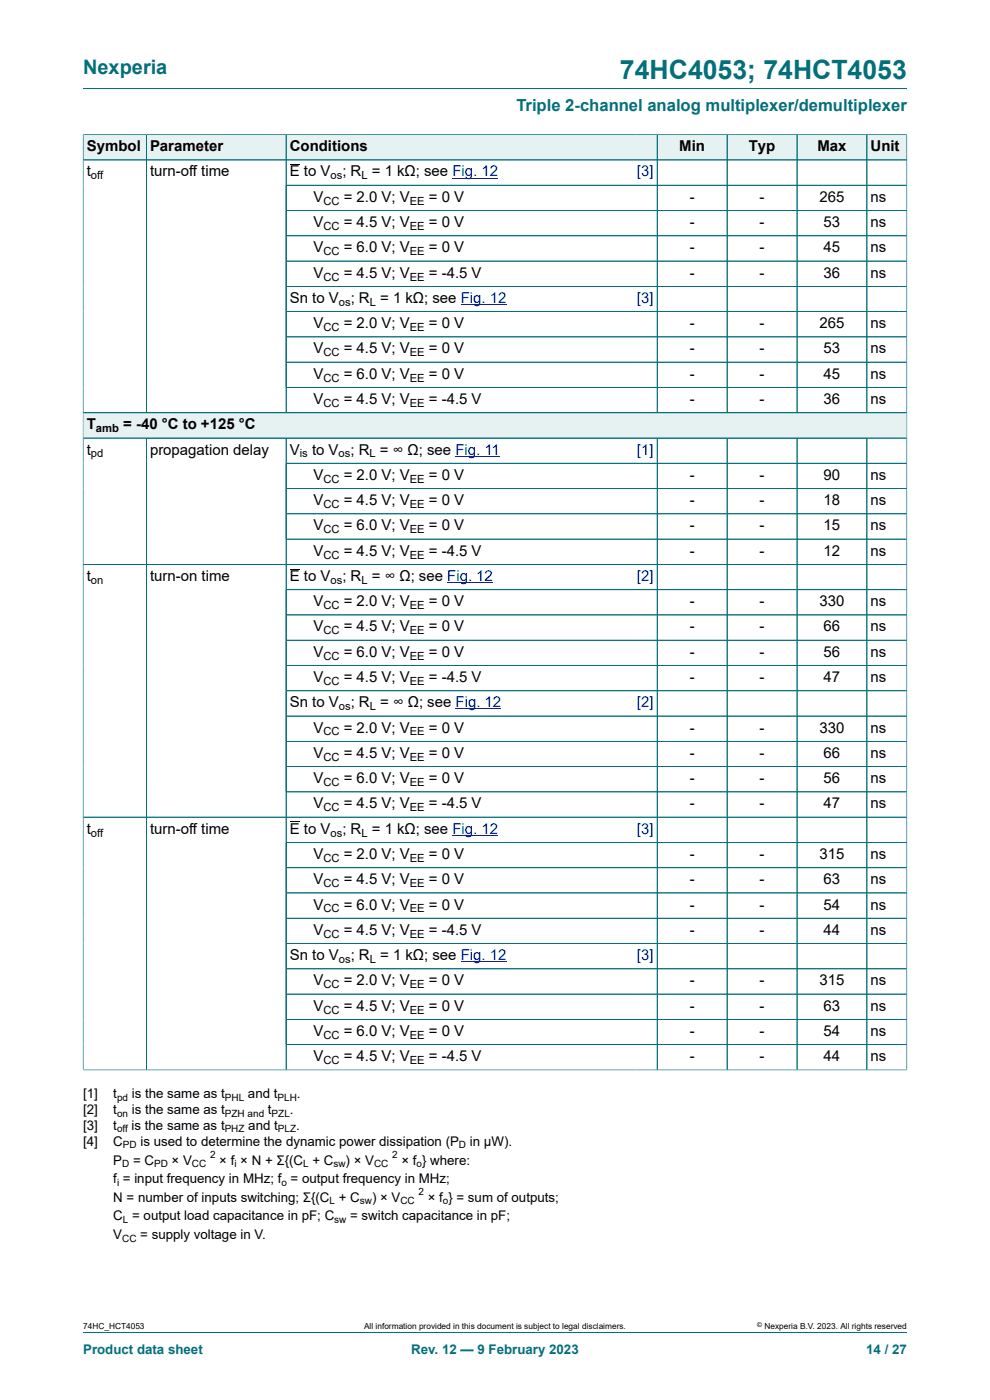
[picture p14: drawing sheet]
<svg xmlns="http://www.w3.org/2000/svg" width="210mm" height="297mm" viewBox="0 0 210 297" stroke-linecap="round" stroke-linejoin="round" font-family="sans-serif">
<defs><g id="words">
<text font-size="5.6" fill="#036f7b" x="131.5" y="16.8">74HC4053; 74HCT4053</text>
<text font-size="4.2" fill="#036f7b" x="17.6" y="15.6">Nexperia</text>
<text font-size="3.5" fill="#036f7b" x="109.5" y="23.7">Triple 2-channel analog multiplexer/demultiplexer</text>
<g font-size="3.2">
<text x="18.4" y="32.1">Symbol</text>
<text x="31.8" y="32.1">Parameter</text>
<text x="61.5" y="32.1">Conditions</text>
<text x="144.1" y="32.1">Min</text>
<text x="158.8" y="32.1">Typ</text>
<text x="173.4" y="32.1">Max</text>
<text x="184.7" y="32.1">Unit</text>
<text x="18.4" y="37.4">t</text>
<text x="31.8" y="37.4">turn-off time</text>
<text x="61.5" y="37.4">E to V</text>
<text x="72.6" y="37.4">; R = 1 kΩ; see Fig. 12</text>
<text x="66.5" y="42.8">V</text>
<text x="72.9" y="42.8">= 2.0 V; V</text>
<text x="91" y="42.8">= 0 V</text>
<text x="146.3" y="42.8">-</text>
<text x="161.1" y="42.8">-</text>
<text x="173.8" y="42.8">265</text>
<text x="184.7" y="42.8">ns</text>
<text x="66.5" y="48.2">V</text>
<text x="66.5" y="53.5">V</text>
<text x="72.9" y="48.2">= 4.5 V; V</text>
<text x="72.9" y="53.5">= 6.0 V; V</text>
<text x="91" y="48.2">= 0 V</text>
<text x="91" y="53.5">= 0 V</text>
<text x="146.3" y="48.2">-</text>
<text x="146.3" y="53.5">-</text>
<text x="161.1" y="48.2">-</text>
<text x="161.1" y="53.5">-</text>
<text x="174.7" y="48.2">53</text>
<text x="174.7" y="53.5">45</text>
<text x="184.7" y="48.2">ns</text>
<text x="184.7" y="53.5">ns</text>
<text x="66.5" y="58.9">V</text>
<text x="72.9" y="58.9">= 4.5 V; V</text>
<text x="91" y="58.9">= -4.5 V</text>
<text x="146.3" y="58.9">-</text>
<text x="161.1" y="58.9">-</text>
<text x="174.7" y="58.9">36</text>
<text x="184.7" y="58.9">ns</text>
<text x="61.5" y="64.3">Sn to V</text>
<text x="74.4" y="64.3">; R = 1 kΩ; see Fig. 12</text>
<text x="66.5" y="69.6">V</text>
<text x="72.9" y="69.6">= 2.0 V; V</text>
<text x="91" y="69.6">= 0 V</text>
<text x="146.3" y="69.6">-</text>
<text x="161.1" y="69.6">-</text>
<text x="173.8" y="69.6">265</text>
<text x="184.7" y="69.6">ns</text>
<text x="66.5" y="75">V</text>
<text x="72.9" y="75">= 4.5 V; V</text>
<text x="91" y="75">= 0 V</text>
<text x="146.3" y="75">-</text>
<text x="161.1" y="75">-</text>
<text x="174.7" y="75">53</text>
<text x="184.7" y="75">ns</text>
<text x="66.5" y="80.3">V</text>
<text x="72.9" y="80.3">= 6.0 V; V</text>
<text x="91" y="80.3">= 0 V</text>
<text x="146.3" y="80.3">-</text>
<text x="161.1" y="80.3">-</text>
<text x="174.7" y="80.3">45</text>
<text x="184.7" y="80.3">ns</text>
<text x="66.5" y="85.7">V</text>
<text x="72.9" y="85.7">= 4.5 V; V</text>
<text x="91" y="85.7">= -4.5 V</text>
<text x="146.3" y="85.7">-</text>
<text x="161.1" y="85.7">-</text>
<text x="174.7" y="85.7">36</text>
<text x="184.7" y="85.7">ns</text>
<text x="18.4" y="91.1">T</text>
<text x="26.1" y="91.1">= -40 °C to +125 °C</text>
<text x="18.4" y="96.4">t</text>
<text x="31.8" y="96.4">propagation delay</text>
<text x="61.5" y="96.4">V</text>
<text x="66.2" y="96.4">to V</text>
<text x="66.5" y="101.8">V</text>
<text x="72.9" y="101.8">= 2.0 V; V</text>
<text x="74.3" y="96.4">; R = ∞ Ω; see Fig. 11</text>
<text x="91" y="101.8">= 0 V</text>
<text x="146.3" y="101.8">-</text>
<text x="161.1" y="101.8">-</text>
<text x="174.7" y="101.8">90</text>
<text x="184.7" y="101.8">ns</text>
<text x="66.5" y="107.1">V</text>
<text x="72.9" y="107.1">= 4.5 V; V</text>
<text x="91" y="107.1">= 0 V</text>
<text x="146.3" y="107.1">-</text>
<text x="161.1" y="107.1">-</text>
<text x="174.7" y="107.1">18</text>
<text x="184.7" y="107.1">ns</text>
<text x="66.5" y="112.5">V</text>
<text x="72.9" y="112.5">= 6.0 V; V</text>
<text x="91" y="112.5">= 0 V</text>
<text x="146.3" y="112.5">-</text>
<text x="161.1" y="112.5">-</text>
<text x="174.7" y="112.5">15</text>
<text x="184.7" y="112.5">ns</text>
<text x="66.5" y="117.9">V</text>
<text x="72.9" y="117.9">= 4.5 V; V</text>
<text x="91" y="117.9">= -4.5 V</text>
<text x="146.3" y="117.9">-</text>
<text x="161.1" y="117.9">-</text>
<text x="174.7" y="117.9">12</text>
<text x="184.7" y="117.9">ns</text>
<text x="18.4" y="123.2">t</text>
<text x="31.8" y="123.2">turn-on time</text>
<text x="61.5" y="123.2">E to V</text>
<text x="72.6" y="123.2">; R = ∞ Ω; see Fig. 12</text>
<text x="66.5" y="128.6">V</text>
<text x="72.9" y="128.6">= 2.0 V; V</text>
<text x="91" y="128.6">= 0 V</text>
<text x="146.3" y="128.6">-</text>
<text x="161.1" y="128.6">-</text>
<text x="173.8" y="128.6">330</text>
<text x="184.7" y="128.6">ns</text>
<text x="66.5" y="134">V</text>
<text x="72.9" y="134">= 4.5 V; V</text>
<text x="91" y="134">= 0 V</text>
<text x="146.3" y="134">-</text>
<text x="161.1" y="134">-</text>
<text x="174.7" y="134">66</text>
<text x="184.7" y="134">ns</text>
<text x="66.5" y="139.3">V</text>
<text x="72.9" y="139.3">= 6.0 V; V</text>
<text x="91" y="139.3">= 0 V</text>
<text x="146.3" y="139.3">-</text>
<text x="161.1" y="139.3">-</text>
<text x="174.7" y="139.3">56</text>
<text x="184.7" y="139.3">ns</text>
<text x="66.5" y="144.7">V</text>
<text x="72.9" y="144.7">= 4.5 V; V</text>
<text x="91" y="144.7">= -4.5 V</text>
<text x="146.3" y="144.7">-</text>
<text x="161.1" y="144.7">-</text>
<text x="174.7" y="144.7">47</text>
<text x="184.7" y="144.7">ns</text>
<text x="61.5" y="150">Sn to V</text>
<text x="66.5" y="155.4">V</text>
<text x="72.9" y="155.4">= 2.0 V; V</text>
<text x="74.4" y="150">; R = ∞ Ω; see Fig. 12</text>
<text x="91" y="155.4">= 0 V</text>
<text x="146.3" y="155.4">-</text>
<text x="161.1" y="155.4">-</text>
<text x="173.8" y="155.4">330</text>
<text x="184.7" y="155.4">ns</text>
<text x="66.5" y="160.8">V</text>
<text x="72.9" y="160.8">= 4.5 V; V</text>
<text x="91" y="160.8">= 0 V</text>
<text x="146.3" y="160.8">-</text>
<text x="161.1" y="160.8">-</text>
<text x="174.7" y="160.8">66</text>
<text x="184.7" y="160.8">ns</text>
<text x="66.5" y="166.1">V</text>
<text x="72.9" y="166.1">= 6.0 V; V</text>
<text x="91" y="166.1">= 0 V</text>
<text x="146.3" y="166.1">-</text>
<text x="161.1" y="166.1">-</text>
<text x="174.7" y="166.1">56</text>
<text x="184.7" y="166.1">ns</text>
<text x="66.5" y="171.5">V</text>
<text x="72.9" y="171.5">= 4.5 V; V</text>
<text x="91" y="171.5">= -4.5 V</text>
<text x="146.3" y="171.5">-</text>
<text x="161.1" y="171.5">-</text>
<text x="174.7" y="171.5">47</text>
<text x="184.7" y="171.5">ns</text>
<text x="18.4" y="176.9">t</text>
<text x="31.8" y="176.9">turn-off time</text>
<text x="61.5" y="176.9">E to V</text>
<text x="72.6" y="176.9">; R = 1 kΩ; see Fig. 12</text>
<text x="66.5" y="182.2">V</text>
<text x="72.9" y="182.2">= 2.0 V; V</text>
<text x="91" y="182.2">= 0 V</text>
<text x="146.3" y="182.2">-</text>
<text x="161.1" y="182.2">-</text>
<text x="173.8" y="182.2">315</text>
<text x="184.7" y="182.2">ns</text>
<text x="66.5" y="187.6">V</text>
<text x="72.9" y="187.6">= 4.5 V; V</text>
<text x="91" y="187.6">= 0 V</text>
<text x="146.3" y="187.6">-</text>
<text x="161.1" y="187.6">-</text>
<text x="174.7" y="187.6">63</text>
<text x="184.7" y="187.6">ns</text>
<text x="66.5" y="192.9">V</text>
<text x="72.9" y="192.9">= 6.0 V; V</text>
<text x="91" y="192.9">= 0 V</text>
<text x="146.3" y="192.9">-</text>
<text x="161.1" y="192.9">-</text>
<text x="174.7" y="192.9">54</text>
<text x="184.7" y="192.9">ns</text>
<text x="61.5" y="203.7">Sn to V</text>
<text x="66.5" y="198.3">V</text>
<text x="72.9" y="198.3">= 4.5 V; V</text>
<text x="74.4" y="203.7">; R = 1 kΩ; see Fig. 12</text>
<text x="91" y="198.3">= -4.5 V</text>
<text x="146.3" y="198.3">-</text>
<text x="161.1" y="198.3">-</text>
<text x="174.7" y="198.3">44</text>
<text x="184.7" y="198.3">ns</text>
<text x="66.5" y="209">V</text>
<text x="72.9" y="209">= 2.0 V; V</text>
<text x="91" y="209">= 0 V</text>
<text x="146.3" y="209">-</text>
<text x="161.1" y="209">-</text>
<text x="173.8" y="209">315</text>
<text x="184.7" y="209">ns</text>
<text x="66.5" y="214.4">V</text>
<text x="72.9" y="214.4">= 4.5 V; V</text>
<text x="91" y="214.4">= 0 V</text>
<text x="146.3" y="214.4">-</text>
<text x="161.1" y="214.4">-</text>
<text x="174.7" y="214.4">63</text>
<text x="184.7" y="214.4">ns</text>
<text x="66.5" y="219.8">V</text>
<text x="72.9" y="219.8">= 6.0 V; V</text>
<text x="91" y="219.8">= 0 V</text>
<text x="146.3" y="219.8">-</text>
<text x="161.1" y="219.8">-</text>
<text x="174.7" y="219.8">54</text>
<text x="184.7" y="219.8">ns</text>
<text x="66.5" y="225.1">V</text>
<text x="72.9" y="225.1">= 4.5 V; V</text>
<text x="91" y="225.1">= -4.5 V</text>
<text x="146.3" y="225.1">-</text>
<text x="161.1" y="225.1">-</text>
<text x="174.7" y="225.1">44</text>
<text x="184.7" y="225.1">ns</text>
</g>
<g font-size="3.2" fill="#00f">
<text x="135.1" y="37.4">[3]</text>
<text x="135.1" y="64.3">[3]</text>
<text x="135.1" y="96.4">[1]</text>
<text x="135.1" y="123.2">[2]</text>
<text x="135.1" y="150">[2]</text>
<text x="135.1" y="176.9">[3]</text>
<text x="135.1" y="203.7">[3]</text>
</g>
<g font-size="2.8">
<text x="17.6" y="232.9">[1]</text>
<text x="24" y="232.9">t</text>
<text x="28" y="232.9">is the same as t</text>
<text x="52.6" y="232.9">and t</text>
<text x="63" y="232.9">.</text>
<text x="17.6" y="236.3">[2]</text>
<text x="17.6" y="239.7">[3]</text>
<text x="24" y="236.3">t</text>
<text x="24" y="239.7">t</text>
<text x="27.9" y="239.7">is the same as t</text>
<text x="28" y="236.3">is the same as t</text>
<text x="52.7" y="239.7">and t</text>
<text x="56.8" y="236.3">t</text>
<text x="61.5" y="236.3">.</text>
<text x="62.8" y="239.7">.</text>
<text x="17.6" y="243.1">[4]</text>
<text x="24" y="243.1">C</text>
<text x="29.8" y="243.1">is used to determine the dynamic power dissipation (P</text>
<text x="99.7" y="243.1">in μW).</text>
<text x="24" y="247">P</text>
<text x="24" y="251">f = input frequency in MHz; f = output frequency in MHz;</text>
<text x="28.2" y="247">= C</text>
<text x="36.4" y="247">× V</text>
<text x="46.5" y="247">× f × N + Σ{(C + C</text>
<text x="73.3" y="247">) × V</text>
<text x="85.1" y="247">× f } where:</text>
<text x="24" y="254.9">N = number of inputs switching; Σ{(C + C</text>
<text x="78.9" y="254.9">) × V</text>
<text x="90.7" y="254.9">× f } = sum of outputs;</text>
<text x="24" y="258.9">C = output load capacitance in pF; C</text>
<text x="24" y="262.8">V</text>
<text x="29.8" y="262.8">= supply voltage in V.</text>
<text x="74.3" y="258.9">= switch capacitance in pF;</text>
</g>
<g font-size="2.8" fill="#036f7b">
<text x="17.6" y="287.2">Product data sheet</text>
<text x="87.2" y="287.2">Rev. 12 — 9 February 2023</text>
<text x="183.7" y="287.2">14 / 27</text>
</g>
<g font-size="2.4">
<text x="19.3" y="38.1">off</text>
<text x="70.1" y="38.1">os</text>
<text x="76.7" y="38.1">L</text>
<text x="68.6" y="43.4">CC</text>
<text x="86.9" y="43.4">EE</text>
<text x="68.6" y="48.8">CC</text>
<text x="86.9" y="48.8">EE</text>
<text x="68.6" y="54.1">CC</text>
<text x="68.6" y="59.5">CC</text>
<text x="86.9" y="54.1">EE</text>
<text x="86.9" y="59.5">EE</text>
<text x="71.9" y="64.9">os</text>
<text x="78.4" y="64.9">L</text>
<text x="68.6" y="70.2">CC</text>
<text x="86.9" y="70.2">EE</text>
<text x="68.6" y="75.6">CC</text>
<text x="86.9" y="75.6">EE</text>
<text x="68.6" y="81">CC</text>
<text x="86.9" y="81">EE</text>
<text x="68.6" y="86.3">CC</text>
<text x="86.9" y="86.3">EE</text>
<text x="20.4" y="91.7">amb</text>
<text x="19.3" y="97">pd</text>
<text x="63.6" y="97">is</text>
<text x="71.8" y="97">os</text>
<text x="78.4" y="97">L</text>
<text x="68.6" y="102.4">CC</text>
<text x="68.6" y="107.8">CC</text>
<text x="86.9" y="102.4">EE</text>
<text x="86.9" y="107.8">EE</text>
<text x="68.6" y="113.1">CC</text>
<text x="86.9" y="113.1">EE</text>
<text x="68.6" y="118.5">CC</text>
<text x="86.9" y="118.5">EE</text>
<text x="19.3" y="123.9">on</text>
<text x="70.1" y="123.9">os</text>
<text x="76.7" y="123.9">L</text>
<text x="68.6" y="129.2">CC</text>
<text x="86.9" y="129.2">EE</text>
<text x="68.6" y="134.6">CC</text>
<text x="86.9" y="134.6">EE</text>
<text x="68.6" y="139.9">CC</text>
<text x="86.9" y="139.9">EE</text>
<text x="68.6" y="145.3">CC</text>
<text x="86.9" y="145.3">EE</text>
<text x="71.9" y="150.7">os</text>
<text x="78.4" y="150.7">L</text>
<text x="68.6" y="156">CC</text>
<text x="68.6" y="161.4">CC</text>
<text x="86.9" y="156">EE</text>
<text x="86.9" y="161.4">EE</text>
<text x="68.6" y="166.8">CC</text>
<text x="86.9" y="166.8">EE</text>
<text x="68.6" y="172.1">CC</text>
<text x="86.9" y="172.1">EE</text>
<text x="19.3" y="177.5">off</text>
<text x="70.1" y="177.5">os</text>
<text x="76.7" y="177.5">L</text>
<text x="68.6" y="182.8">CC</text>
<text x="86.9" y="182.8">EE</text>
<text x="68.6" y="188.2">CC</text>
<text x="86.9" y="188.2">EE</text>
<text x="68.6" y="193.6">CC</text>
<text x="86.9" y="193.6">EE</text>
<text x="68.6" y="198.9">CC</text>
<text x="86.9" y="198.9">EE</text>
<text x="68.6" y="209.6">CC</text>
<text x="71.9" y="204.3">os</text>
<text x="78.4" y="204.3">L</text>
<text x="86.9" y="209.6">EE</text>
<text x="68.6" y="215">CC</text>
<text x="86.9" y="215">EE</text>
<text x="68.6" y="220.4">CC</text>
<text x="86.9" y="220.4">EE</text>
<text x="68.6" y="225.7">CC</text>
<text x="86.9" y="225.7">EE</text>
</g>
<g font-size="2.1">
<text x="24.8" y="233.5">pd</text>
<text x="47.7" y="233.5">PHL</text>
<text x="58.9" y="233.5">PLH</text>
<text x="24.8" y="236.9">on</text>
<text x="47.7" y="236.9">PZH and</text>
<text x="57.6" y="236.9">PZL</text>
<text x="24.8" y="240.3">off</text>
<text x="26.1" y="243.6">PD</text>
<text x="44.6" y="245.6">2</text>
<text x="47.7" y="240.3">PHZ</text>
<text x="58.9" y="240.3">PLZ</text>
<text x="83.2" y="245.6">2</text>
<text x="97.4" y="243.6">D</text>
<text x="24.8" y="251.5">i</text>
<text x="25.9" y="247.6">D</text>
<text x="32.7" y="247.6">PD</text>
<text x="40.7" y="247.6">CC</text>
<text x="49.7" y="247.6">i</text>
<text x="59.7" y="251.5">o</text>
<text x="64.3" y="247.6">L</text>
<text x="70.7" y="247.6">sw</text>
<text x="79.3" y="247.6">CC</text>
<text x="88.4" y="247.6">o</text>
<text x="69.9" y="255.5">L</text>
<text x="76.3" y="255.5">sw</text>
<text x="84.9" y="255.5">CC</text>
<text x="88.8" y="253.5">2</text>
<text x="93.9" y="255.5">o</text>
<text x="25.9" y="263.4">CC</text>
<text x="26.1" y="259.4">L</text>
<text x="70.9" y="259.4">sw</text>
</g>
<g font-size="1.8">
<text x="17.6" y="282">74HC_HCT4053</text>
<text x="77.2" y="282">All information provided in this document is subject to legal disclaimers.</text>
<text x="162.2" y="282">Nexperia B.V. 2023. All rights reserved</text>
</g>
<text font-size="1.4" x="160.6" y="281.6">©</text>
</g></defs>
<path d="M17.6 18.8h174.8" fill="none" stroke="#036f7b" stroke-width=".21"/>
<path d="M17.7 28.6h13.3v5.3h-13.3z" fill="#e6f1f2"/>
<path d="M17.6 28.5v5.4h13.4v-5.3h-13.4" fill="none" stroke="#036f7b" stroke-width=".21"/>
<path d="M31.1 28.6h29.5v5.3h-29.5z" fill="#e6f1f2"/>
<path d="M31 28.6h29.7v5.3h-29.7z" fill="none" stroke="#036f7b" stroke-width=".21"/>
<path d="M60.8 28.6h74v5.3h-74z" fill="#e6f1f2"/>
<path d="M134.8 28.6h-74.1v5.3h74.1" fill="none" stroke="#036f7b" stroke-width=".21"/>
<path d="M134.8 28.6h4.5v5.3h-4.5z" fill="#e6f1f2"/>
<path d="M134.8 28.6h4.6v5.3h-4.6" fill="none" stroke="#036f7b" stroke-width=".21"/>
<path d="M139.5 28.6h14.7v5.3h-14.7z" fill="#e6f1f2"/>
<path d="M139.4 28.6h14.8v5.3h-14.8z" fill="none" stroke="#036f7b" stroke-width=".21"/>
<path d="M154.3 28.6h14.7v5.3h-14.7z" fill="#e6f1f2"/>
<path d="M154.2 28.6h14.9v5.3h-14.9z" fill="none" stroke="#036f7b" stroke-width=".21"/>
<path d="M169.1 28.6h14.7v5.3h-14.7z" fill="#e6f1f2"/>
<path d="M169.1 28.6h14.8v5.3h-14.8z" fill="none" stroke="#036f7b" stroke-width=".21"/>
<path d="M184 28.6h8.3v5.3h-8.3z" fill="#e6f1f2"/>
<g fill="none" stroke="#036f7b" stroke-width=".21">
<path d="M31 33.9v53.7M60.7 33.9v53.7M60.7 39.3h131.7M139.4 33.9v53.7M154.2 33.9v53.7M169.1 33.9v53.7M192.4 28.5v64.4h-174.8v-59h174.8M192.4 28.6h-8.5v59M60.7 44.7h131.7M60.7 55.4h131.7M192.4 50h-131.7M60.7 60.7h131.7"/>
<path d="M60.7 66.1h131.7M60.7 71.5h131.7M60.7 76.8h131.7M17.6 87.6h174.8M192.4 82.2h-131.7"/>
</g>
<path d="M61.5 34.9h2.1" fill="none" stroke="#000" stroke-width=".21"/>
<path d="M96 37.8h9.7M97.7 64.6h9.7" fill="none" stroke="#00f" stroke-width=".21"/>
<path d="M17.7 87.6h174.6v5.3h-174.6z" fill="#e6f1f2"/>
<g fill="none" stroke="#036f7b" stroke-width=".21">
<path d="M17.6 28.6v198.4M17.7 28.6h174.6M17.7 33.9h174.6M31 28.6v58.9M60.7 28.6v58.9M60.8 39.3h131.5M139.4 28.6v58.9M154.2 28.6v58.9M169.1 28.6v58.9M183.9 28.6v58.9M192.4 28.6v198.4M60.8 44.7h131.5"/>
<path d="M60.8 50h131.5M60.8 55.4h131.5M60.8 60.7h131.5M60.8 66.1h131.5M60.8 71.5h131.5M60.8 76.8h131.5M17.6 92.9h174.8M17.7 87.6h174.6M31 92.9v134.1M60.7 92.9v134.1M60.8 82.2h131.5M139.4 92.9v134.1"/>
<path d="M154.2 92.9v134.1M169.1 92.9v134.1M183.9 92.9v134.1M192.4 98.3h-131.7M60.7 103.6h131.7M60.7 114.4h131.7M192.4 109h-131.7M192.4 119.7h-174.8M60.7 125.1h131.7M60.7 130.5h131.7M60.7 135.8h131.7M60.7 141.2h131.7"/>
<path d="M60.7 146.5h131.7M60.7 151.9h131.7M60.7 157.3h131.7M60.7 162.6h131.7M60.7 168h131.7M60.7 178.7h131.7M192.4 173.4h-174.8M60.7 184.1h131.7M60.7 189.4h131.7M60.7 194.8h131.7M60.7 200.2h131.7M60.7 205.5h131.7"/>
<path d="M60.7 216.3h131.7M192.4 210.9h-131.7M60.7 221.6h131.7M192.4 227h-174.8M17.6 282.6h174.8"/>
</g>
<path d="M96.6 96.8h9.5M94.9 123.6h9.7M96.6 150.4h9.7M96 177.2h9.7M97.7 204h9.7" fill="none" stroke="#00f" stroke-width=".21"/>
<path d="M61.5 120.7h2.1M61.5 174.4h2.1" fill="none" stroke="#000" stroke-width=".21"/>
<use href="#words"/>
</svg>
